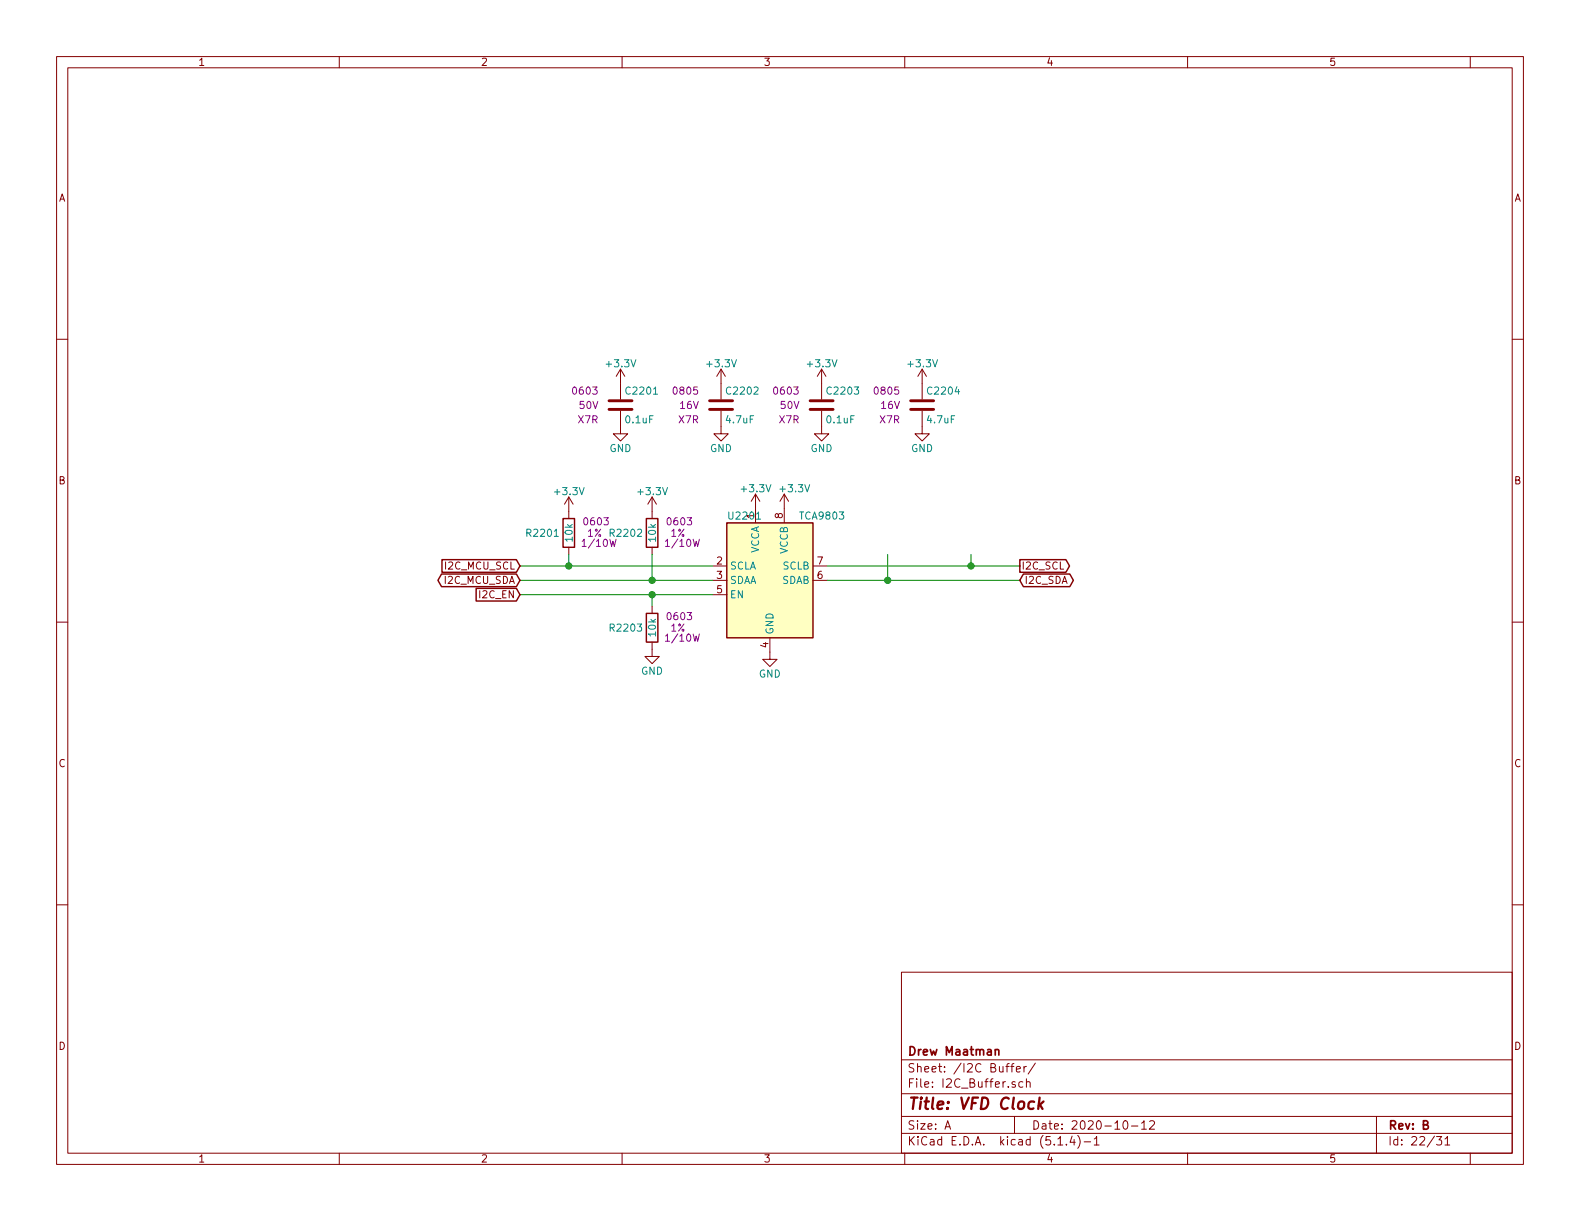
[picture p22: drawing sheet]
EESchema Schematic File Version 4
LIBS:VFD_Clock-cache
EELAYER 30 0
EELAYER END
$Descr A 11000 8500
encoding utf-8
Sheet 22 31
Title "VFD Clock"
Date "2020-10-12"
Rev "B"
Comp "Drew Maatman"
Comment1 ""
Comment2 ""
Comment3 ""
Comment4 ""
$EndDescr
$Comp
L Interface:TCA9803 U2201
U 1 1
P 5360 4040
F 0 "U2201" H 5060 4490 50  0000 L CNN
F 1 "TCA9803" H 5560 4490 50  0000 L CNN
F 2 "Package_SO:VSSOP-8_3.0x3.0mm_P0.65mm" H 6260 3590 50  0001 C CNN
F 3 "http://www.ti.com/lit/ds/symlink/tca9803.pdf" H 5060 4490 50  0001 C CNN
F 4 "296-47829-1-ND" H 5360 4040 50  0001 C CNN "Digi-Key PN"
	1    5360 4040
	1    0    0    -1  
$EndComp
$Comp
L power:GND #PWR02209
U 1 1
P 5360 4540
F 0 "#PWR02209" H 5360 4290 50  0001 C CNN
F 1 "GND" H 5360 4390 50  0000 C CNN
F 2 "" H 5360 4540 50  0001 C CNN
F 3 "" H 5360 4540 50  0001 C CNN
	1    5360 4540
	1    0    0    -1  
$EndComp
$Comp
L power:+3.3V #PWR02210
U 1 1
P 5460 3540
F 0 "#PWR02210" H 5460 3390 50  0001 C CNN
F 1 "+3.3V" H 5530 3680 50  0000 C CNN
F 2 "" H 5460 3540 50  0001 C CNN
F 3 "" H 5460 3540 50  0001 C CNN
	1    5460 3540
	1    0    0    -1  
$EndComp
$Comp
L Custom_Library:R_Custom R?
U 1 1
P 4540 3710
AR Path="/5BAAE1F3/5E02E69B" Ref="R?"  Part="1" 
AR Path="/5BAAE1DC/5E02E69B" Ref="R?"  Part="1" 
AR Path="/5BAAE16C/5E02E69B" Ref="R?"  Part="1" 
AR Path="/5BB844FD/5E02E69B" Ref="R?"  Part="1" 
AR Path="/5C1D5CB6/5E02E69B" Ref="R?"  Part="1" 
AR Path="/5CB0BC26/5E02E69B" Ref="R?"  Part="1" 
AR Path="/5E0CF7BC/5E02E69B" Ref="R2202"  Part="1" 
F 0 "R2202" H 4480 3710 50  0000 R CNN
F 1 "10k" V 4540 3710 50  0000 C CNN
F 2 "Resistors_SMD:R_0603" H 4540 3710 50  0001 C CNN
F 3 "" H 4540 3710 50  0001 C CNN
F 4 "0603" H 4730 3790 50  0000 C CNN "display_footprint"
F 5 "1%" H 4720 3710 50  0000 C CNN "Tolerance"
F 6 "1/10W" H 4750 3640 50  0000 C CNN "Wattage"
F 7 "RMCF0603FT10K0CT-ND" H 4840 4110 60  0001 C CNN "Digi-Key PN"
	1    4540 3710
	1    0    0    -1  
$EndComp
$Comp
L Custom_Library:R_Custom R?
U 1 1
P 3960 3710
AR Path="/5BAAE1F3/5E02E6B5" Ref="R?"  Part="1" 
AR Path="/5BAAE1DC/5E02E6B5" Ref="R?"  Part="1" 
AR Path="/5BAAE16C/5E02E6B5" Ref="R?"  Part="1" 
AR Path="/5BB844FD/5E02E6B5" Ref="R?"  Part="1" 
AR Path="/5C1D5CB6/5E02E6B5" Ref="R?"  Part="1" 
AR Path="/5CB0BC26/5E02E6B5" Ref="R?"  Part="1" 
AR Path="/5E0CF7BC/5E02E6B5" Ref="R2201"  Part="1" 
F 0 "R2201" H 3900 3710 50  0000 R CNN
F 1 "10k" V 3960 3710 50  0000 C CNN
F 2 "Resistors_SMD:R_0603" H 3960 3710 50  0001 C CNN
F 3 "" H 3960 3710 50  0001 C CNN
F 4 "0603" H 4150 3790 50  0000 C CNN "display_footprint"
F 5 "1%" H 4140 3710 50  0000 C CNN "Tolerance"
F 6 "1/10W" H 4170 3640 50  0000 C CNN "Wattage"
F 7 "RMCF0603FT10K0CT-ND" H 4260 4110 60  0001 C CNN "Digi-Key PN"
	1    3960 3710
	1    0    0    -1  
$EndComp
$Comp
L Custom_Library:R_Custom R?
U 1 1
P 4540 4370
AR Path="/5BAAE1F3/5E030E6F" Ref="R?"  Part="1" 
AR Path="/5BAAE1DC/5E030E6F" Ref="R?"  Part="1" 
AR Path="/5BAAE16C/5E030E6F" Ref="R?"  Part="1" 
AR Path="/5BB844FD/5E030E6F" Ref="R?"  Part="1" 
AR Path="/5C1D5CB6/5E030E6F" Ref="R?"  Part="1" 
AR Path="/5CB0BC26/5E030E6F" Ref="R?"  Part="1" 
AR Path="/5E0CF7BC/5E030E6F" Ref="R2203"  Part="1" 
F 0 "R2203" H 4480 4370 50  0000 R CNN
F 1 "10k" V 4540 4370 50  0000 C CNN
F 2 "Resistors_SMD:R_0603" H 4540 4370 50  0001 C CNN
F 3 "" H 4540 4370 50  0001 C CNN
F 4 "0603" H 4730 4450 50  0000 C CNN "display_footprint"
F 5 "1%" H 4720 4370 50  0000 C CNN "Tolerance"
F 6 "1/10W" H 4750 4300 50  0000 C CNN "Wattage"
F 7 "RMCF0603FT10K0CT-ND" H 4840 4770 60  0001 C CNN "Digi-Key PN"
	1    4540 4370
	1    0    0    -1  
$EndComp
$Comp
L power:GND #PWR02205
U 1 1
P 4540 4520
F 0 "#PWR02205" H 4540 4270 50  0001 C CNN
F 1 "GND" H 4540 4370 50  0000 C CNN
F 2 "" H 4540 4520 50  0001 C CNN
F 3 "" H 4540 4520 50  0001 C CNN
	1    4540 4520
	1    0    0    -1  
$EndComp
Wire Wire Line
	4960 4140 4540 4140
Wire Wire Line
	4540 4140 4540 4220
Text GLabel 3620 4040 0    50   BiDi ~ 0
I2C_MCU_SDA
Text GLabel 3620 3940 0    50   Input ~ 0
I2C_MCU_SCL
Wire Wire Line
	3620 3940 3960 3940
Wire Wire Line
	3620 4040 4540 4040
Text GLabel 3620 4140 0    50   Input ~ 0
I2C_EN
Wire Wire Line
	3620 4140 4540 4140
Connection ~ 4540 4140
Wire Wire Line
	3960 3860 3960 3940
Connection ~ 3960 3940
Wire Wire Line
	3960 3940 4960 3940
Wire Wire Line
	4540 3860 4540 4040
Connection ~ 4540 4040
Wire Wire Line
	4540 4040 4960 4040
$Comp
L Custom_Library:C_Custom C?
U 1 1
P 5020 2820
AR Path="/5A0BC776/5E03D386" Ref="C?"  Part="1" 
AR Path="/5E0CF7BC/5E03D386" Ref="C2202"  Part="1" 
F 0 "C2202" H 5045 2920 50  0000 L CNN
F 1 "4.7uF" H 5045 2720 50  0000 L CNN
F 2 "Capacitors_SMD:C_0805" H 5058 2670 50  0001 C CNN
F 3 "" H 5045 2920 50  0001 C CNN
F 4 "0805" H 4870 2920 50  0000 R CNN "display_footprint"
F 5 "16V" H 4870 2820 50  0000 R CNN "Voltage"
F 6 "X7R" H 4870 2720 50  0000 R CNN "Dielectric"
F 7 "1276-2970-1-ND" H -880 -1740 50  0001 C CNN "Digi-Key PN"
	1    5020 2820
	1    0    0    -1  
$EndComp
$Comp
L Custom_Library:C_Custom C?
U 1 1
P 4320 2820
AR Path="/5CAD2D97/5E040E4A" Ref="C?"  Part="1" 
AR Path="/5E0CF7BC/5E040E4A" Ref="C2201"  Part="1" 
F 0 "C2201" H 4345 2920 50  0000 L CNN
F 1 "0.1uF" H 4345 2720 50  0000 L CNN
F 2 "Capacitors_SMD:C_0603" H 4358 2670 50  0001 C CNN
F 3 "" H 4345 2920 50  0001 C CNN
F 4 "0603" H 4170 2920 50  0000 R CNN "display_footprint"
F 5 "50V" H 4170 2820 50  0000 R CNN "Voltage"
F 6 "X7R" H 4170 2720 50  0000 R CNN "Dielectric"
F 7 "311-1344-1-ND" H 4745 3320 60  0001 C CNN "Digi-Key PN"
	1    4320 2820
	1    0    0    -1  
$EndComp
$Comp
L Custom_Library:C_Custom C?
U 1 1
P 6420 2820
AR Path="/5A0BC776/5E040F0D" Ref="C?"  Part="1" 
AR Path="/5E0CF7BC/5E040F0D" Ref="C2204"  Part="1" 
F 0 "C2204" H 6445 2920 50  0000 L CNN
F 1 "4.7uF" H 6445 2720 50  0000 L CNN
F 2 "Capacitors_SMD:C_0805" H 6458 2670 50  0001 C CNN
F 3 "" H 6445 2920 50  0001 C CNN
F 4 "0805" H 6270 2920 50  0000 R CNN "display_footprint"
F 5 "16V" H 6270 2820 50  0000 R CNN "Voltage"
F 6 "X7R" H 6270 2720 50  0000 R CNN "Dielectric"
F 7 "1276-2970-1-ND" H 520 -1740 50  0001 C CNN "Digi-Key PN"
	1    6420 2820
	1    0    0    -1  
$EndComp
$Comp
L Custom_Library:C_Custom C?
U 1 1
P 5720 2820
AR Path="/5CAD2D97/5E040F1B" Ref="C?"  Part="1" 
AR Path="/5E0CF7BC/5E040F1B" Ref="C2203"  Part="1" 
F 0 "C2203" H 5745 2920 50  0000 L CNN
F 1 "0.1uF" H 5745 2720 50  0000 L CNN
F 2 "Capacitors_SMD:C_0603" H 5758 2670 50  0001 C CNN
F 3 "" H 5745 2920 50  0001 C CNN
F 4 "0603" H 5570 2920 50  0000 R CNN "display_footprint"
F 5 "50V" H 5570 2820 50  0000 R CNN "Voltage"
F 6 "X7R" H 5570 2720 50  0000 R CNN "Dielectric"
F 7 "311-1344-1-ND" H 6145 3320 60  0001 C CNN "Digi-Key PN"
	1    5720 2820
	1    0    0    -1  
$EndComp
$Comp
L power:+3.3V #PWR02211
U 1 1
P 5720 2670
F 0 "#PWR02211" H 5720 2520 50  0001 C CNN
F 1 "+3.3V" H 5720 2810 50  0000 C CNN
F 2 "" H 5720 2670 50  0001 C CNN
F 3 "" H 5720 2670 50  0001 C CNN
	1    5720 2670
	1    0    0    -1  
$EndComp
$Comp
L power:+3.3V #PWR02214
U 1 1
P 6420 2670
F 0 "#PWR02214" H 6420 2520 50  0001 C CNN
F 1 "+3.3V" H 6420 2810 50  0000 C CNN
F 2 "" H 6420 2670 50  0001 C CNN
F 3 "" H 6420 2670 50  0001 C CNN
	1    6420 2670
	1    0    0    -1  
$EndComp
$Comp
L power:GND #PWR02203
U 1 1
P 4320 2970
F 0 "#PWR02203" H 4320 2720 50  0001 C CNN
F 1 "GND" H 4320 2820 50  0000 C CNN
F 2 "" H 4320 2970 50  0001 C CNN
F 3 "" H 4320 2970 50  0001 C CNN
	1    4320 2970
	1    0    0    -1  
$EndComp
$Comp
L power:GND #PWR02207
U 1 1
P 5020 2970
F 0 "#PWR02207" H 5020 2720 50  0001 C CNN
F 1 "GND" H 5020 2820 50  0000 C CNN
F 2 "" H 5020 2970 50  0001 C CNN
F 3 "" H 5020 2970 50  0001 C CNN
	1    5020 2970
	1    0    0    -1  
$EndComp
$Comp
L power:GND #PWR02212
U 1 1
P 5720 2970
F 0 "#PWR02212" H 5720 2720 50  0001 C CNN
F 1 "GND" H 5720 2820 50  0000 C CNN
F 2 "" H 5720 2970 50  0001 C CNN
F 3 "" H 5720 2970 50  0001 C CNN
	1    5720 2970
	1    0    0    -1  
$EndComp
$Comp
L power:GND #PWR02215
U 1 1
P 6420 2970
F 0 "#PWR02215" H 6420 2720 50  0001 C CNN
F 1 "GND" H 6420 2820 50  0000 C CNN
F 2 "" H 6420 2970 50  0001 C CNN
F 3 "" H 6420 2970 50  0001 C CNN
	1    6420 2970
	1    0    0    -1  
$EndComp
Text GLabel 7100 4040 2    50   BiDi ~ 0
I2C_SDA
Text GLabel 7100 3940 2    50   Output ~ 0
I2C_SCL
Wire Wire Line
	7100 3940 6760 3940
Wire Wire Line
	7100 4040 6180 4040
Wire Wire Line
	6760 3860 6760 3940
Connection ~ 6760 3940
Wire Wire Line
	6760 3940 5760 3940
Wire Wire Line
	6180 3860 6180 4040
Connection ~ 6180 4040
Wire Wire Line
	6180 4040 5760 4040
$Comp
L power:+3.3V #PWR0107
U 1 1
P 5260 3540
F 0 "#PWR0107" H 5260 3390 50  0001 C CNN
F 1 "+3.3V" H 5260 3680 50  0000 C CNN
F 2 "" H 5260 3540 50  0001 C CNN
F 3 "" H 5260 3540 50  0001 C CNN
	1    5260 3540
	1    0    0    -1  
$EndComp
$Comp
L power:+3.3V #PWR0108
U 1 1
P 5020 2670
F 0 "#PWR0108" H 5020 2520 50  0001 C CNN
F 1 "+3.3V" H 5020 2810 50  0000 C CNN
F 2 "" H 5020 2670 50  0001 C CNN
F 3 "" H 5020 2670 50  0001 C CNN
	1    5020 2670
	1    0    0    -1  
$EndComp
$Comp
L power:+3.3V #PWR0109
U 1 1
P 4320 2670
F 0 "#PWR0109" H 4320 2520 50  0001 C CNN
F 1 "+3.3V" H 4320 2810 50  0000 C CNN
F 2 "" H 4320 2670 50  0001 C CNN
F 3 "" H 4320 2670 50  0001 C CNN
	1    4320 2670
	1    0    0    -1  
$EndComp
$Comp
L power:+3.3V #PWR0110
U 1 1
P 4540 3560
F 0 "#PWR0110" H 4540 3410 50  0001 C CNN
F 1 "+3.3V" H 4540 3700 50  0000 C CNN
F 2 "" H 4540 3560 50  0001 C CNN
F 3 "" H 4540 3560 50  0001 C CNN
	1    4540 3560
	1    0    0    -1  
$EndComp
$Comp
L power:+3.3V #PWR0111
U 1 1
P 3960 3560
F 0 "#PWR0111" H 3960 3410 50  0001 C CNN
F 1 "+3.3V" H 3960 3700 50  0000 C CNN
F 2 "" H 3960 3560 50  0001 C CNN
F 3 "" H 3960 3560 50  0001 C CNN
	1    3960 3560
	1    0    0    -1  
$EndComp
$EndSCHEMATC
